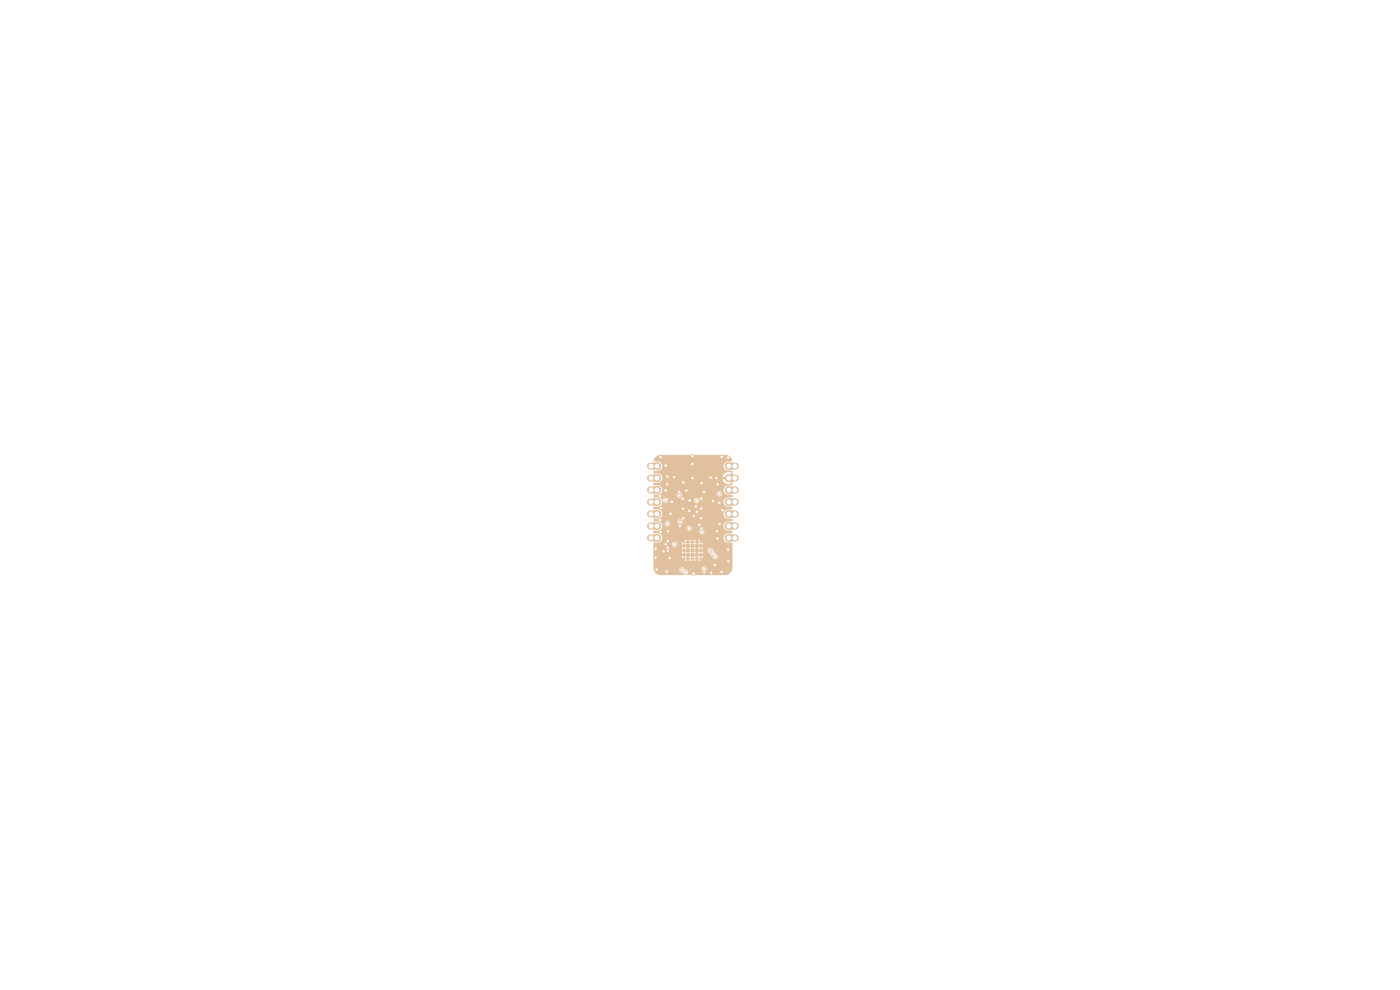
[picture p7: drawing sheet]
<svg xmlns="http://www.w3.org/2000/svg" width="297mm" height="210mm" viewBox="0 0 297 210" stroke-linecap="round" stroke-linejoin="round" font-family="sans-serif">
<g fill="none" stroke="#e1c09d" stroke-width="1.5">
<path d="M138 98.9h1.5M154.5 98.9h1.5M138 114.1h1.5M138 111.6h1.5M138 109h1.5M138 106.5h1.5M138 104h1.5M138 101.4h1.5M154.5 114.1h1.5M154.5 111.6h1.5M154.5 109h1.5M154.5 106.5h1.5"/>
<path d="M154.5 104h1.5M154.5 101.4h1.5"/>
</g>
<g fill="#e1c09d" stroke="#e1c09d" stroke-width=".21">
<circle cx="154.6" cy="114.1" r=".75"/>
<circle cx="154.6" cy="111.6" r=".75"/>
<circle cx="154.6" cy="109" r=".75"/>
<circle cx="154.6" cy="106.5" r=".75"/>
<circle cx="154.6" cy="104" r=".75"/>
<circle cx="154.6" cy="101.4" r=".75"/>
<circle cx="154.6" cy="98.9" r=".75"/>
<circle cx="139.4" cy="98.9" r=".75"/>
<circle cx="139.4" cy="101.4" r=".75"/>
<circle cx="139.4" cy="104" r=".75"/>
<circle cx="139.4" cy="106.5" r=".75"/>
<circle cx="139.4" cy="109" r=".75"/>
<circle cx="139.4" cy="111.6" r=".75"/>
<circle cx="139.4" cy="114.1" r=".75"/>
<circle cx="145.5" cy="115.3" r=".25"/>
<circle cx="145.5" cy="116.3" r=".25"/>
<circle cx="145.5" cy="117.2" r=".25"/>
<circle cx="145.5" cy="118.2" r=".25"/>
<circle cx="146.4" cy="115.3" r=".25"/>
<circle cx="146.4" cy="116.3" r=".25"/>
<circle cx="146.4" cy="117.2" r=".25"/>
<circle cx="146.4" cy="118.2" r=".25"/>
<circle cx="147.4" cy="115.3" r=".25"/>
<circle cx="147.4" cy="116.3" r=".25"/>
<circle cx="147.4" cy="117.2" r=".25"/>
<circle cx="147.4" cy="118.2" r=".25"/>
<circle cx="148.3" cy="115.3" r=".25"/>
<circle cx="148.3" cy="116.3" r=".25"/>
<circle cx="148.3" cy="117.2" r=".25"/>
<circle cx="148.3" cy="118.2" r=".25"/>
<circle cx="141.6" cy="101.1" r=".3"/>
<circle cx="152" cy="101.4" r=".3"/>
<circle cx="142.1" cy="118.4" r=".3"/>
<circle cx="140.1" cy="112.9" r=".3"/>
<circle cx="154.5" cy="116.6" r=".3"/>
<circle cx="141.4" cy="121.2" r=".3"/>
<circle cx="148.7" cy="107.9" r=".3"/>
<circle cx="144.1" cy="104.3" r=".3"/>
<circle cx="153.1" cy="96.9" r=".3"/>
<circle cx="139.1" cy="116.4" r=".3"/>
<circle cx="141.7" cy="114.8" r=".3"/>
<circle cx="148.4" cy="111.4" r=".3"/>
<circle cx="152.2" cy="114.2" r=".3"/>
<circle cx="150.8" cy="101.3" r=".3"/>
<circle cx="144.8" cy="105.8" r=".3"/>
<circle cx="154.5" cy="97.1" r=".3"/>
<circle cx="146.9" cy="96.8" r=".3"/>
<circle cx="151.6" cy="119.8" r=".3"/>
<circle cx="147.2" cy="109.4" r=".3"/>
<circle cx="142.5" cy="106.5" r=".3"/>
<circle cx="140.8" cy="116.9" r=".3"/>
<circle cx="148.7" cy="110" r=".3"/>
<circle cx="153.3" cy="108.2" r=".3"/>
<circle cx="152.6" cy="106.6" r=".3"/>
<circle cx="145.6" cy="104.1" r=".3"/>
<circle cx="150.9" cy="121.5" r=".3"/>
<circle cx="140.1" cy="97" r=".3"/>
<circle cx="141.7" cy="116.2" r=".3"/>
<circle cx="149.4" cy="121.4" r=".3"/>
<circle cx="141.7" cy="112.7" r=".3"/>
<circle cx="142.2" cy="109" r=".3"/>
<circle cx="151.3" cy="106.3" r=".3"/>
<circle cx="144.2" cy="111.5" r=".3"/>
<circle cx="148.8" cy="105.8" r=".3"/>
<circle cx="141.2" cy="98.8" r=".3"/>
<circle cx="148.8" cy="102.5" r=".3"/>
<circle cx="152.2" cy="102.7" r=".3"/>
<circle cx="139.3" cy="120.8" r=".3"/>
<circle cx="147.1" cy="121.7" r=".3"/>
<circle cx="154.5" cy="119" r=".3"/>
<circle cx="141.5" cy="102.7" r=".3"/>
<circle cx="143" cy="101.2" r=".3"/>
<circle cx="144.9" cy="110" r=".3"/>
<circle cx="146.3" cy="106.2" r=".3"/>
<circle cx="141.7" cy="116.9" r=".3"/>
<circle cx="141.2" cy="115.5" r=".3"/>
<circle cx="139.1" cy="118.3" r=".3"/>
<circle cx="152.7" cy="111.2" r=".3"/>
<circle cx="147.8" cy="108.5" r=".3"/>
<circle cx="149.3" cy="104.3" r=".3"/>
<circle cx="152.1" cy="112.7" r=".3"/>
<circle cx="148.9" cy="112.1" r=".3"/>
<circle cx="140" cy="105.2" r=".3"/>
<circle cx="146.9" cy="98.5" r=".3"/>
<circle cx="144.9" cy="107.9" r=".3"/>
<circle cx="145" cy="102.3" r=".3"/>
<circle cx="146.2" cy="108.4" r=".3"/>
<circle cx="146.9" cy="101.4" r=".3"/>
<circle cx="147.6" cy="107.4" r=".3"/>
<circle cx="153.1" cy="121.3" r=".3"/>
<circle cx="140.1" cy="110.3" r=".3"/>
<circle cx="141.2" cy="104" r=".3"/>
<circle cx="140.2" cy="107.8" r=".3"/>
<circle cx="147.8" cy="106.2" r=".3"/>
<circle cx="141.2" cy="106.1" r=".3"/>
<circle cx="144.1" cy="105.1" r=".3"/>
<circle cx="148.9" cy="112.8" r=".3"/>
<circle cx="143.1" cy="115.5" r=".3"/>
<circle cx="149.4" cy="120.7" r=".3"/>
<circle cx="152.6" cy="104.8" r=".3"/>
<circle cx="151.7" cy="118.1" r=".3"/>
<circle cx="151.2" cy="117.4" r=".3"/>
<circle cx="150.7" cy="116.8" r=".3"/>
<circle cx="144.3" cy="110.7" r=".3"/>
<circle cx="146.2" cy="112.1" r=".3"/>
<circle cx="141.6" cy="111.1" r=".3"/>
<circle cx="144.7" cy="120.9" r=".3"/>
<circle cx="145.4" cy="121.4" r=".3"/>
</g>
<path d="M139.1 96.9l1-.4h13.8a1.4 1.4 0 0 1 1.4 1.4 1.66 1.66 0 0 0-1.4 .2 1.02 1.02 0 0 0-.3 1.2 1.02 1.02 0 0 0 1.1 .6h.7l-.1 3.1a1.68 1.68 0 0 0-1.4 .2 1.02 1.02 0 0 0-.3 1.2 1.02 1.02 0 0 0 1.1 .6h.7l-.1 .5a1.68 1.68 0 0 0-1.4 .2 1.02 1.02 0 0 0-.3 1.2 1.02 1.02 0 0 0 1.1 .6h.7l-.1 .5a1.68 1.68 0 0 0-1.4 .3 1.02 1.02 0 0 0-.3 1.2 1.02 1.02 0 0 0 1.1 .5l.7 .1-.1 .5a1.68 1.68 0 0 0-1.4 .2 1.02 1.02 0 0 0-.3 1.2 1.02 1.02 0 0 0 1.1 .6h.7l-.1 .5a1.68 1.68 0 0 0-1.4 .2 1.02 1.02 0 0 0-.3 1.3 1.02 1.02 0 0 0 1.1 .5l.7 .1v5.3a1.53 1.53 0 0 1-1.5 1.5h-8.3v-.1a.59 .59 0 0 0 .4-.8 .59 .59 0 0 0-.8-.3l-.1-.2h3.7a.56 .56 0 0 0 .8 .6 .56 .56 0 0 0 .2-.9 .56 .56 0 0 0-.9 .2l-.1 .1h-3.7a.57 .57 0 0 0-.7-.2 .57 .57 0 0 0-.2 .8 .57 .57 0 0 0 .7 .3l.4 .5h-5.2a1.53 1.53 0 0 1-1.5-1.5v-1.6h10l-.3-.4-.3 .4h-.3l-.3-.4-.4 .4h-.3l-.3-.4-.3 .4h-.3l-.3-.4-.4 .4h-6.5v-.8h6.1l.1 .4 .3-.3 .8 .1 .1-.1 .9 .1 .1-.1 .8 .1 .1-.1 .4 .1 .4-.1 .3 .3 .1-.2-.1-.4-.3 .3-.9-.1-.1 .1-.8-.1-.1 .1-.9-.1-.1 .1h-.7l-.3-.3-.1 .2h-6.1v-.4h6.8l.1 .1 .1-.1 .8 .1 .1-.1 .9 .1 .1-.1 .8 .1 .1-.1-.1-.1-.1 .1-.8-.1-.1 .1-.9-.1-.1 .1-.8-.1-.1 .1h-6.8v-.5h6.1l.1 .4 .3-.4 .8 .2 .1-.2 .9 .2 .1-.2 .8 .2 .1-.2 .4 .1 .4-.1 .3 .4 .1-.3-.1-.4-.3 .3-.9-.1-.1 .1-.8-.1-.1 .1-.9-.1-.1 .1h-.7l-.3-.3-.1 .3h-6.1v-.4h6.8l.1 .1 .1-.1 .8 .1 .1-.1 .9 .1 .8-.1 .1 .1 .1-.2h1.7l.1 .3 .4 .3 .1 .5 .4 .2a.59 .59 0 0 0 .5 .6 .59 .59 0 0 0 .7-.5 .59 .59 0 0 0-.6-.6l-.1-.4-.4-.3a.56 .56 0 0 0-.4-.6 .56 .56 0 0 0-.7 .5l-11.5 .1v-.6h6.1l.1 .4 .3-.3 .8 .1 .1-.1 .9 .1 .1-.1 .8 .1 .1-.1 .4 .1 .4-.1 .3 .3 .1-.2-.1-.4-.3 .3-.9-.1-.1 .1-.8-.1-.1 .1-.9-.1-.1 .1h-.7l-.3-.3-.1 .2h-6.1v-.8h3.9a.55 .55 0 0 0 .4 .6 .55 .55 0 0 0 .6-.2h1.9l.1 .1 .1-.1 .8 .1 .1-.1 .9 .1 .8-.1 .1 .1 .1-.1-.1-.1-.1 .1-.8-.1-.1 .1-.9-.1-.1 .1-.8-.1-.1 .1h-1.9l.1-.5h1.1l.1 .4 .3-.4 .8 .2 .1-.2 .9 .2 .1-.2 .8 .2 .1-.2 .4 .1 .4-.1 .3 .4 .1-.4-.1-.3-.3 .3-.9-.1-.1 .1-.8-.1-.1 .1-.9-.1-.1 .1h-.7l-.3-.3-.1 .3-1.2-.1a.56 .56 0 0 0-.6-.2 .56 .56 0 0 0-.4 .4h-3.9l.1-.3a1.68 1.68 0 0 0 1.4-.2l.2-.2h4.8l.4 .3 .3-.3h.3l.3 .3 .3-.3h.3l.4 .3 .3-.3h.3l.3 .3 .3-.3h-8.3a1 1 0 0 0-.7-1.6h-.9l-.1-.3h9.7v.1a.56 .56 0 0 0 .9 .4 .56 .56 0 0 0 0-.9 .56 .56 0 0 0-.9 .4h-9.7l.1-.2a1.68 1.68 0 0 0 1.4-.3l.3-.3h5.2a.56 .56 0 0 0 .8 .6 .56 .56 0 0 0 .2-.9 .56 .56 0 0 0-.9 .2l-.1 .1h-5.2l.1-.5-.2-.5h.8v.2a.55 .55 0 0 0 .8 .4 .55 .55 0 0 0 0-1h1.8v.2a.56 .56 0 0 0 .9 .4 .56 .56 0 0 0 0-1 .56 .56 0 0 0-.9 .4l-2.2-.1-.2 .2-.2 .3h-.8l-.2-.2a1.68 1.68 0 0 0-1.4-.2l-.1-.5 1-.1a1.01 1.01 0 0 0 .9-1 1.01 1.01 0 0 0-.9-1h-1l.1-.5a1.68 1.68 0 0 0 1.4-.2 1 1 0 0 0 .3-1.3h.2v.2a.55 .55 0 0 0 .6 .5 .55 .55 0 0 0 .5-.6h5.5v.2a.56 .56 0 0 0 .9 .4 .56 .56 0 0 0 0-1 .56 .56 0 0 0-.9 .4l-5.5-.1a.56 .56 0 0 0-.5-.4 .56 .56 0 0 0-.6 .4h-.2l-.6-.5h-1.2v-.5h4.9a.55 .55 0 0 0 .8 .6 .55 .55 0 0 0 .2-.9h7.5v.1a.56 .56 0 0 0 .9 .4 .56 .56 0 0 0 0-.9 .56 .56 0 0 0-.9 .4l-7.6-.1a.56 .56 0 0 0-.9 .4h-4.9h1a1.01 1.01 0 0 0 .9-1 1.01 1.01 0 0 0-.9-1l-1-.1 .1-.5a1.68 1.68 0 0 0 1.4-.2l.4-.5v-.5h13.8v.5h-1a1.25 1.25 0 0 0 1.1 1h.6v-2.5a1.4 1.4 0 0 0-1.7 .7v.3h-12.8l-.5-.7-1.4-.1 .1-.5a1.68 1.68 0 0 0 1.4-.3 1.01 1.01 0 0 0 .4-1 1.01 1.01 0 0 0-.9-.7h-1l.2-.5z" fill="#e1c09d"/>
<g fill="#fff" stroke="#fff" stroke-width=".21">
<circle cx="141.6" cy="101.1" r=".15"/>
<circle cx="152" cy="101.4" r=".15"/>
<circle cx="142" cy="118.4" r=".15"/>
<circle cx="140.1" cy="112.9" r=".15"/>
<circle cx="154.5" cy="116.6" r=".15"/>
<circle cx="141.4" cy="121.3" r=".15"/>
<circle cx="148.7" cy="107.9" r=".15"/>
<circle cx="144.1" cy="104.3" r=".15"/>
<circle cx="153.1" cy="96.9" r=".15"/>
<circle cx="139.1" cy="116.4" r=".15"/>
<circle cx="141.7" cy="114.8" r=".15"/>
<circle cx="148.4" cy="111.3" r=".15"/>
<circle cx="152.2" cy="114.2" r=".15"/>
<circle cx="150.7" cy="101.3" r=".15"/>
<circle cx="144.8" cy="105.8" r=".15"/>
<circle cx="154.5" cy="97.1" r=".15"/>
<circle cx="146.9" cy="96.8" r=".15"/>
<circle cx="151.6" cy="119.8" r=".15"/>
<circle cx="147.2" cy="109.4" r=".15"/>
<circle cx="142.5" cy="106.5" r=".15"/>
<circle cx="140.7" cy="116.9" r=".15"/>
<circle cx="148.7" cy="109.9" r=".15"/>
<circle cx="153.3" cy="108.2" r=".15"/>
<circle cx="152.6" cy="106.6" r=".15"/>
<circle cx="145.6" cy="104.1" r=".15"/>
<circle cx="150.9" cy="121.5" r=".15"/>
<circle cx="140.1" cy="97" r=".15"/>
<circle cx="141.7" cy="116.2" r=".15"/>
<circle cx="149.4" cy="121.4" r=".15"/>
<circle cx="141.7" cy="112.7" r=".15"/>
<circle cx="142.2" cy="109" r=".15"/>
<circle cx="151.3" cy="106.3" r=".15"/>
<circle cx="144.2" cy="111.6" r=".15"/>
<circle cx="148.7" cy="105.8" r=".15"/>
<circle cx="141.2" cy="98.8" r=".15"/>
<circle cx="148.8" cy="102.5" r=".15"/>
<circle cx="152.2" cy="102.7" r=".15"/>
<circle cx="139.3" cy="120.8" r=".15"/>
<circle cx="147.1" cy="121.7" r=".15"/>
<circle cx="154.5" cy="119" r=".15"/>
<circle cx="141.5" cy="102.7" r=".15"/>
<circle cx="143" cy="101.2" r=".15"/>
<circle cx="145" cy="110" r=".15"/>
<circle cx="146.3" cy="106.2" r=".15"/>
<circle cx="141.7" cy="116.9" r=".15"/>
<circle cx="141.2" cy="115.5" r=".15"/>
<circle cx="139.1" cy="118.3" r=".15"/>
<circle cx="152.7" cy="111.2" r=".15"/>
<circle cx="147.8" cy="108.6" r=".15"/>
<circle cx="149.3" cy="104.3" r=".15"/>
<circle cx="152.1" cy="112.7" r=".15"/>
<circle cx="148.8" cy="112.1" r=".15"/>
<circle cx="140" cy="105.2" r=".15"/>
<circle cx="146.9" cy="98.4" r=".15"/>
<circle cx="144.9" cy="107.9" r=".15"/>
<circle cx="145" cy="102.3" r=".15"/>
<circle cx="146.2" cy="108.4" r=".15"/>
<circle cx="146.9" cy="101.4" r=".15"/>
<circle cx="147.6" cy="107.4" r=".15"/>
<circle cx="153.1" cy="121.3" r=".15"/>
<circle cx="140.1" cy="110.3" r=".15"/>
<circle cx="141.2" cy="104" r=".15"/>
<circle cx="140.2" cy="107.8" r=".15"/>
<circle cx="147.8" cy="106.2" r=".15"/>
<circle cx="141.2" cy="106.1" r=".15"/>
<circle cx="144.1" cy="105.1" r=".15"/>
<circle cx="148.9" cy="112.8" r=".15"/>
<circle cx="143.1" cy="115.5" r=".15"/>
<circle cx="149.4" cy="120.7" r=".15"/>
<circle cx="152.6" cy="104.8" r=".15"/>
<circle cx="151.7" cy="118.1" r=".15"/>
<circle cx="151.2" cy="117.4" r=".15"/>
<circle cx="150.7" cy="116.8" r=".15"/>
<circle cx="144.3" cy="110.7" r=".15"/>
<circle cx="146.2" cy="112.1" r=".15"/>
<circle cx="141.6" cy="111.1" r=".15"/>
<circle cx="144.7" cy="120.9" r=".15"/>
<circle cx="145.4" cy="121.3" r=".15"/>
<circle cx="155.9" cy="114.1" r=".42"/>
<circle cx="154.6" cy="114.1" r=".42"/>
<circle cx="155.9" cy="111.6" r=".42"/>
<circle cx="154.6" cy="111.6" r=".42"/>
<circle cx="155.9" cy="109" r=".42"/>
<circle cx="154.6" cy="109" r=".42"/>
<circle cx="155.9" cy="106.5" r=".42"/>
<circle cx="154.6" cy="106.5" r=".42"/>
<circle cx="155.9" cy="104" r=".42"/>
<circle cx="154.6" cy="104" r=".42"/>
<circle cx="155.9" cy="101.4" r=".42"/>
<circle cx="154.6" cy="101.4" r=".42"/>
<circle cx="155.9" cy="98.9" r=".42"/>
<circle cx="154.6" cy="98.9" r=".42"/>
<circle cx="138.1" cy="98.9" r=".42"/>
<circle cx="139.4" cy="98.9" r=".42"/>
<circle cx="138.1" cy="101.4" r=".42"/>
<circle cx="139.4" cy="101.4" r=".42"/>
<circle cx="138.1" cy="104" r=".42"/>
<circle cx="139.4" cy="104" r=".42"/>
<circle cx="138.1" cy="106.5" r=".42"/>
<circle cx="139.4" cy="106.5" r=".42"/>
<circle cx="138.1" cy="109" r=".42"/>
<circle cx="139.4" cy="109" r=".42"/>
<circle cx="138.1" cy="111.6" r=".42"/>
<circle cx="139.4" cy="111.6" r=".42"/>
<circle cx="138.1" cy="114.1" r=".42"/>
<circle cx="139.4" cy="114.1" r=".42"/>
<circle cx="145.5" cy="115.3" r=".1"/>
<circle cx="145.5" cy="116.3" r=".1"/>
<circle cx="145.5" cy="117.2" r=".1"/>
<circle cx="145.5" cy="118.2" r=".1"/>
<circle cx="146.4" cy="115.3" r=".1"/>
<circle cx="146.4" cy="116.3" r=".1"/>
<circle cx="146.4" cy="117.2" r=".1"/>
<circle cx="146.4" cy="118.2" r=".1"/>
<circle cx="147.4" cy="115.3" r=".1"/>
<circle cx="147.4" cy="116.3" r=".1"/>
<circle cx="147.4" cy="117.2" r=".1"/>
<circle cx="147.4" cy="118.2" r=".1"/>
<circle cx="148.3" cy="115.3" r=".1"/>
<circle cx="148.3" cy="116.3" r=".1"/>
<circle cx="148.3" cy="117.2" r=".1"/>
<circle cx="148.3" cy="118.2" r=".1"/>
</g>
</svg>
